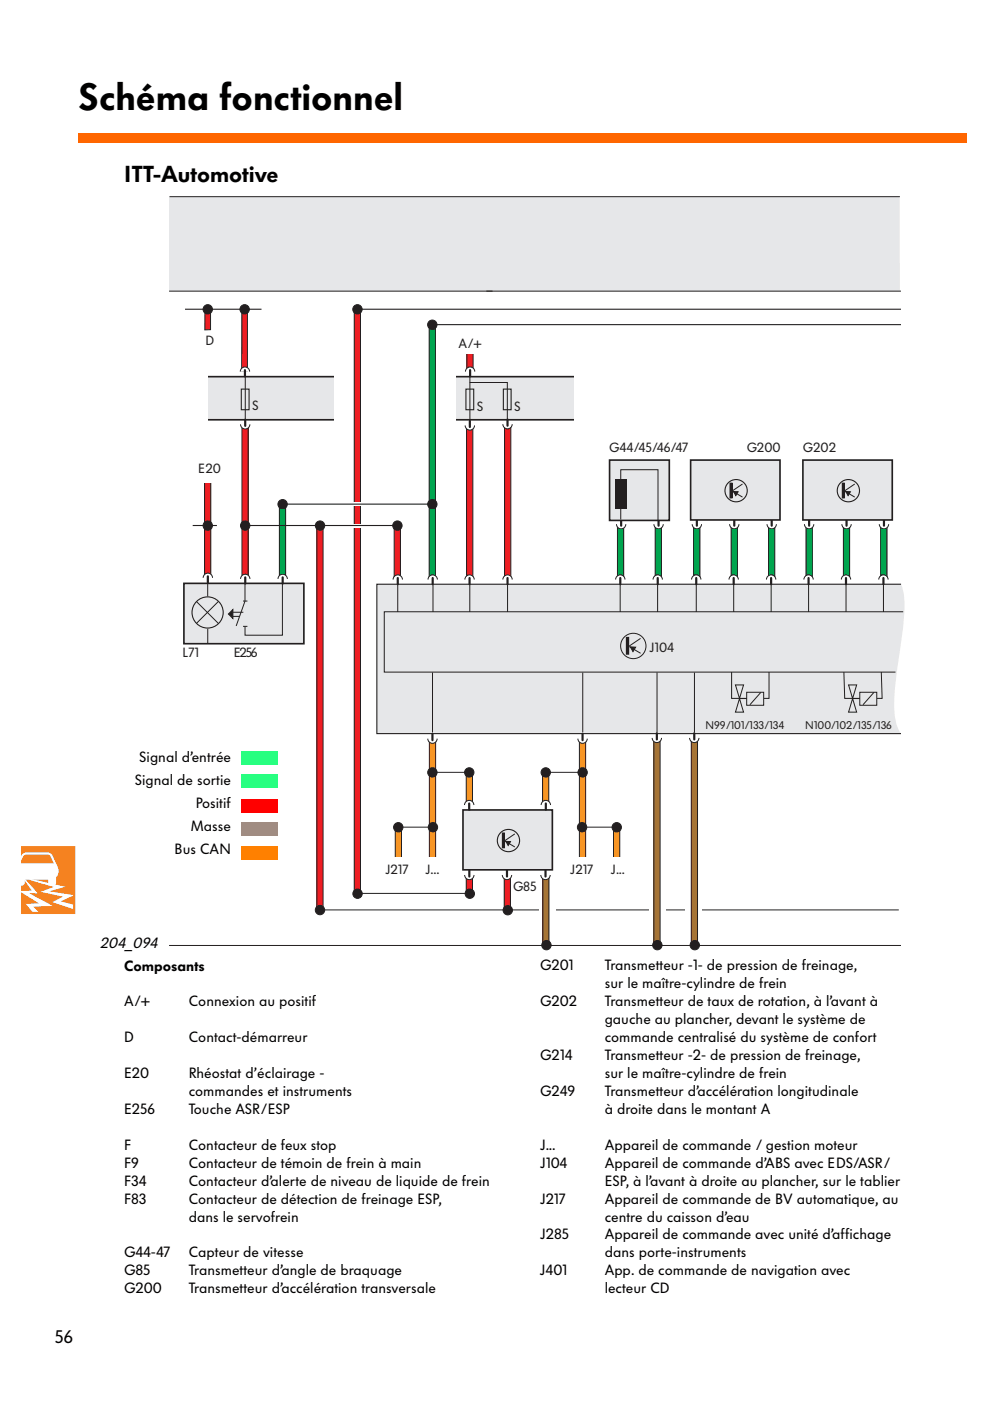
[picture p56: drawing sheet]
<svg xmlns="http://www.w3.org/2000/svg" width="210mm" height="297mm" viewBox="0 0 210 297" stroke-linecap="round" stroke-linejoin="round" font-family="sans-serif">
<defs><g id="words">
<text font-size="8" x="16.6" y="23.3">Schéma fonctionnel</text>
<text font-size="4.8" x="26.4" y="38.6">ITT-Automotive</text>
<text font-size="3.8" x="11.7" y="284.7">56</text>
<text font-size="3.2" x="21.2" y="200.9">204_094</text>
<g font-size="3.1">
<text x="29.5" y="161.6">Signal d’entrée</text>
<text x="28.6" y="166.5">Signal de sortie</text>
<text x="41.5" y="171.4">Positif</text>
<text x="40.5" y="176.3">Masse</text>
<text x="37" y="181.2">Bus CAN</text>
<text x="26.3" y="205.8">Composants</text>
<text x="114.5" y="205.8">G201</text>
<text x="128.2" y="209.6">sur le maître-cylindre de frein</text>
<text x="128.2" y="205.8">Transmetteur -1- de pression de freinage,</text>
<text x="26.3" y="213.4">A/+</text>
<text x="40" y="213.4">Connexion au positif</text>
<text x="114.5" y="213.4">G202</text>
<text x="128.2" y="213.4">Transmetteur de taux de rotation, à l’avant à</text>
<text x="26.3" y="221">D</text>
<text x="40" y="221">Contact-démarreur</text>
<text x="128.2" y="217.2">gauche au plancher, devant le système de</text>
<text x="128.2" y="221">commande centralisé du système de confort</text>
<text x="114.5" y="224.8">G214</text>
<text x="128.2" y="224.8">Transmetteur -2- de pression de freinage,</text>
<text x="26.3" y="228.6">E20</text>
<text x="40" y="232.4">commandes et instruments</text>
<text x="40" y="228.6">Rhéostat d’éclairage -</text>
<text x="114.5" y="232.4">G249</text>
<text x="128.2" y="228.6">sur le maître-cylindre de frein</text>
<text x="128.2" y="232.4">Transmetteur d’accélération longitudinale</text>
<text x="26.3" y="236.2">E256</text>
<text x="40" y="236.2">Touche ASR/ESP</text>
<text x="128.2" y="236.2">à droite dans le montant A</text>
<text x="26.3" y="243.8">F</text>
<text x="40" y="243.8">Contacteur de feux stop</text>
<text x="114.5" y="243.8">J...</text>
<text x="128.2" y="243.8">Appareil de commande / gestion moteur</text>
<text x="26.3" y="247.6">F9</text>
<text x="26.3" y="251.4">F34</text>
<text x="40" y="247.6">Contacteur de témoin de frein à main</text>
<text x="40" y="251.4">Contacteur d’alerte de niveau de liquide de frein</text>
<text x="114.5" y="247.6">J104</text>
<text x="128.2" y="251.4">ESP, à l’avant à droite au plancher, sur le tablier</text>
<text x="128.2" y="247.6">Appareil de commande d’ABS avec EDS/ASR/</text>
<text x="26.3" y="255.2">F83</text>
<text x="40" y="255.2">Contacteur de détection de freinage ESP,</text>
<text x="114.5" y="255.2">J217</text>
<text x="128.2" y="255.2">Appareil de commande de BV automatique, au</text>
<text x="40" y="259">dans le servofrein</text>
<text x="114.5" y="262.8">J285</text>
<text x="128.2" y="259">centre du caisson d’eau</text>
<text x="128.2" y="262.8">Appareil de commande avec unité d’affichage</text>
<text x="26.3" y="266.6">G44-47</text>
<text x="40" y="266.6">Capteur de vitesse</text>
<text x="128.2" y="266.6">dans porte-instruments</text>
<text x="26.3" y="270.4">G85</text>
<text x="26.3" y="274.2">G200</text>
<text x="40" y="270.4">Transmetteur d’angle de braquage</text>
<text x="40" y="274.2">Transmetteur d’accélération transversale</text>
<text x="114.5" y="270.4">J401</text>
<text x="128.2" y="274.2">lecteur CD</text>
<text x="128.2" y="270.4">App. de commande de navigation avec</text>
</g>
<g font-size="2.8" fill="#231f20">
<text x="43.5" y="73.2">D</text>
<text x="97.2" y="73.7">A/+</text>
<text x="53.5" y="86.8">S</text>
<text x="101.1" y="87.1">S</text>
<text x="109" y="87.1">S</text>
<text x="129.2" y="95.9">G44/45/46/47</text>
<text x="158.3" y="95.9">G200</text>
<text x="170.2" y="95.9">G202</text>
<text x="42.1" y="100.4">E20</text>
<text x="38.7" y="139.4">L71</text>
<text x="49.6" y="139.2">E256</text>
<text x="137.7" y="138.2">J104</text>
<text x="81.7" y="185.4">J217</text>
<text x="90.2" y="185.4">J...</text>
<text x="120.9" y="185.4">J217</text>
<text x="129.5" y="185.4">J...</text>
<text x="108.8" y="188.9">G85</text>
</g>
<g font-size="2.3" fill="#231f20">
<text x="149.6" y="154.6">N99/101/133/134</text>
<text x="170.7" y="154.6">N100/102/135/136</text>
</g>
</g></defs>
<path d="M67.8 192.9h122.8" fill="none" stroke="#231f20" stroke-width=".21"/>
<g fill="#fff">
<path d="M114.3 192.2h3.5v1.2h-3.5z"/>
<path d="M137.6 192.2h3.5v1.2h-3.5z"/>
<path d="M145.3 192.2h3.5v1.2h-3.5z"/>
<path d="M58.5 111.2h2.8v.8h-2.8z"/>
</g>
<path d="M146.6 157.1h1.3v43.3h-1.3z" fill="#a67435"/>
<path d="M146.6 157.1h1.3v43.3h-1.3z" fill="none" stroke="#231f20" stroke-width=".21"/>
<path d="M43.4 101.9h1.3v20.1h-1.3z" fill="#ee1d23"/>
<path d="M43.4 101.9h1.3v20.1h-1.3z" fill="none" stroke="#231f20" stroke-width=".21"/>
<path d="M98.9 90.7h1.4v31.7h-1.4z" fill="#ee1d23"/>
<path d="M98.9 90.7h1.4v31.7h-1.4z" fill="none" stroke="#231f20" stroke-width=".21"/>
<path d="M51.3 65.6h1.2v13l-1.3 .1z" fill="#ee1d23"/>
<path d="M51.3 65.6h1.2v13l-1.3 .1z" fill="none" stroke="#231f20" stroke-width=".21"/>
<path d="M99 74.6h1.3v3.7h-1.3z" fill="#ee1d23"/>
<path d="M99 74.6h1.3v3.7h-1.3z" fill="none" stroke="#231f20" stroke-width=".21"/>
<path d="M107 90.5h1.3v31.8h-1.3z" fill="#ee1d23"/>
<path d="M107 90.5h1.3v31.8h-1.3z" fill="none" stroke="#231f20" stroke-width=".21"/>
<path d="M43.5 65.6h1.1v4.3h-1.2z" fill="#ee1d23"/>
<path d="M43.5 65.6h1.1v4.3h-1.2z" fill="none" stroke="#231f20" stroke-width=".21"/>
<path d="M138.6 157.1h1.4v43.3h-1.4z" fill="#a67435"/>
<path d="M138.6 157.1h1.4v43.3h-1.4z" fill="none" stroke="#231f20" stroke-width=".21"/>
<path d="M51.3 90.8h1.3v31.2h-1.3z" fill="#ee1d23"/>
<path d="M51.3 90.8h1.3v31.2h-1.3z" fill="none" stroke="#231f20" stroke-width=".21"/>
<path d="M59.2 106.9h1.4v15.1h-1.4z" fill="#00a54f"/>
<path d="M59.2 106.9h1.4v15.1h-1.4z" fill="none" stroke="#231f20" stroke-width=".21"/>
<path d="M83.6 111.6h1.3v10.7h-1.3z" fill="#ee1d23"/>
<path d="M83.6 111.6h1.3v10.7h-1.3z" fill="none" stroke="#231f20" stroke-width=".21"/>
<path d="M67.2 111.6h1.3v81.3h-1.3z" fill="#ee1d23"/>
<path d="M67.2 111.6h1.3v81.3h-1.3z" fill="none" stroke="#231f20" stroke-width=".21"/>
<path d="M42.7 101.5h2.8v.8h-2.8z" fill="#fff"/>
<path d="M75.1 65.5h1.3v123.9h-1.3z" fill="#ee1d23"/>
<path d="M75.1 65.5h1.3v123.9h-1.3z" fill="none" stroke="#231f20" stroke-width=".21"/>
<path d="M91 68.7h1.3v53.7h-1.3z" fill="#00a54f"/>
<path d="M91 68.7h1.3v53.7h-1.3z" fill="none" stroke="#231f20" stroke-width=".21"/>
<g fill="#fff">
<path d="M74.4 111.2h2.8v.8h-2.8z"/>
<path d="M74.4 106.5h2.8v.8h-2.8z"/>
</g>
<path d="M115.1 186.2h1.3v14.1h-1.3z" fill="#a67435"/>
<path d="M115.1 186.2h1.3v14.1h-1.3z" fill="none" stroke="#231f20" stroke-width=".21"/>
<path d="M106.9 186.2h1.3v6.8h-1.3z" fill="#ee1d23"/>
<path d="M106.9 186.2h1.3v6.8h-1.3z" fill="none" stroke="#231f20" stroke-width=".21"/>
<path d="M98.9 186.2h1.3v3.2h-1.3z" fill="#ee1d23"/>
<path d="M98.9 186.2h1.3v3.2h-1.3z" fill="none" stroke="#231f20" stroke-width=".21"/>
<path d="M98.9 163.7h1.3v6.4h-1.3z" fill="#f7931d"/>
<path d="M98.9 163.7h1.3v6.4h-1.3z" fill="none" stroke="#231f20" stroke-width=".21"/>
<path d="M91 157.1h1.4v25.1h-1.4z" fill="#f7931d"/>
<path d="M91 157.1h1.4v25.1h-1.4zM84.3 175.4h7.4M91.6 163.8h7.8" fill="none" stroke="#231f20" stroke-width=".21"/>
<path d="M83.8 175.3h1.3v6.8h-1.3z" fill="#f7931d"/>
<path d="M83.8 175.3h1.3v6.8h-1.3z" fill="none" stroke="#231f20" stroke-width=".21"/>
<path d="M115 163.7h1.4v6.4h-1.4z" fill="#f7931d"/>
<path d="M115 163.7h1.4v6.4h-1.4z" fill="none" stroke="#231f20" stroke-width=".21"/>
<path d="M122.8 157.3h1.4v24.9h-1.4z" fill="#f7931d"/>
<path d="M122.8 157.3h1.4v24.9h-1.4zM115.8 163.8h7.8M123.5 175.4h7.4" fill="none" stroke="#231f20" stroke-width=".21"/>
<path d="M130.1 175.3h1.3v6.8h-1.3z" fill="#f7931d"/>
<path d="M130.1 175.3h1.3v6.8h-1.3zM75.8 189.4h23.4" fill="none" stroke="#231f20" stroke-width=".21"/>
<path d="M186.8 111.8h1.3v10.6h-1.3z" fill="#00a54f"/>
<path d="M186.8 111.8h1.3v10.6h-1.3z" fill="none" stroke="#231f20" stroke-width=".21"/>
<path d="M178.8 111.8h1.3v10.6h-1.3z" fill="#00a54f"/>
<path d="M178.8 111.8h1.3v10.6h-1.3z" fill="none" stroke="#231f20" stroke-width=".21"/>
<path d="M170.9 111.8h1.3v10.6h-1.3z" fill="#00a54f"/>
<path d="M170.9 111.8h1.3v10.6h-1.3z" fill="none" stroke="#231f20" stroke-width=".21"/>
<path d="M163 111.8h1.3v10.6h-1.3z" fill="#00a54f"/>
<path d="M163 111.8h1.3v10.6h-1.3z" fill="none" stroke="#231f20" stroke-width=".21"/>
<path d="M155 111.8h1.3v10.6h-1.3z" fill="#00a54f"/>
<path d="M155 111.8h1.3v10.6h-1.3z" fill="none" stroke="#231f20" stroke-width=".21"/>
<path d="M147.1 111.8h1.3v10.6h-1.3z" fill="#00a54f"/>
<path d="M147.1 111.8h1.3v10.6h-1.3z" fill="none" stroke="#231f20" stroke-width=".21"/>
<path d="M130.9 111.6h1.3v10.8h-1.3z" fill="#00a54f"/>
<path d="M130.9 111.6h1.3v10.8h-1.3z" fill="none" stroke="#231f20" stroke-width=".21"/>
<path d="M138.9 111.6h1.3v10.8h-1.3z" fill="#00a54f"/>
<path d="M138.9 111.6h1.3v10.8h-1.3z" fill="none" stroke="#231f20" stroke-width=".21"/>
<path d="M79.9 123.9h111.1a20.3 20.3 0 0 1 .4 9.8 129.9 129.9 0 0 0-1.8 16.2 9.7 9.7 0 0 0 1.4 5.6h-111.1z" fill="#e6e7e9"/>
<path d="M191 123.9h-111.1v31.6h111.1" fill="none" stroke="#231f20" stroke-width=".23"/>
<path d="M178.5 111.1h2a.99 .99 0 0 1-1 1 .99 .99 0 0 1-1-1z" fill="#fff"/>
<path d="M178.5 111.1a.99 .99 0 0 0 1 1 .99 .99 0 0 0 1-1" fill="none" stroke="#231f20" stroke-width=".21"/>
<path d="M179.5 110.1v1.4" fill="none" stroke="#231f20" stroke-width=".46"/>
<path d="M186.4 111.1h2a.99 .99 0 0 1-1 1 .99 .99 0 0 1-1-1z" fill="#fff"/>
<path d="M186.4 111.1a.99 .99 0 0 0 1 1 .99 .99 0 0 0 1-1" fill="none" stroke="#231f20" stroke-width=".21"/>
<path d="M187.4 110.1v1.4" fill="none" stroke="#231f20" stroke-width=".46"/>
<path d="M170.6 111.1h1.9a.99 .99 0 0 1-.9 1 .99 .99 0 0 1-1-1z" fill="#fff"/>
<path d="M170.6 111.1a.99 .99 0 0 0 1 1 .99 .99 0 0 0 .9-1M35.8 200.5h155.2" fill="none" stroke="#231f20" stroke-width=".21"/>
<path d="M171.6 110.1v1.4" fill="none" stroke="#231f20" stroke-width=".46"/>
<path d="M52.2 111.4h32.3" fill="none" stroke="#231f20" stroke-width=".23"/>
<circle cx="91.8" cy="175.4" r=".99" fill="#231f20"/>
<circle cx="91.8" cy="175.4" r=".99" fill="none" stroke="#231f20" stroke-width=".21"/>
<path d="M35.8 41.6h154.9l.1 20.1h-155z" fill="#e6e7e9"/>
<path d="M35.9 41.7h154.9M35.8 61.7h155.2" fill="none" stroke="#231f20" stroke-width=".21"/>
<path d="M43.3 79.9h28.3l-.1 9.1h-28.2z" fill="#e6e7e9"/>
<path d="M43.3 79.9h28.3l-.1 9.1h-28.2z" fill="none" stroke="#231f20" stroke-width=".35"/>
<path d="M95.6 79.9h26.6v9.1h-26.6z" fill="#e6e7e9"/>
<path d="M95.6 79.9h26.6v9.1h-26.6z" fill="none" stroke="#231f20" stroke-width=".35"/>
<path d="M51.2 82.5h1.6v4.4h-1.6z" fill="#e6e7e9"/>
<path d="M39.2 65.6h16.2M51.2 82.5h1.6v4.4h-1.6z" fill="none" stroke="#231f20" stroke-width=".23"/>
<path d="M52 79.9v9.1" fill="none" stroke="#231f20" stroke-width=".21"/>
<circle cx="51.9" cy="65.6" r=".99" fill="#231f20"/>
<circle cx="51.9" cy="65.6" r=".99" fill="none" stroke="#231f20" stroke-width=".21"/>
<path d="M51.2 78.1a.99 .99 0 0 1 1.1-.2 .99 .99 0 0 1 .6 .9h-2z" fill="#fff"/>
<path d="M50.9 78.8a.99 .99 0 0 1 1-1 .99 .99 0 0 1 1 1" fill="none" stroke="#231f20" stroke-width=".21"/>
<path d="M51.9 78.5v1.3" fill="none" stroke="#231f20" stroke-width=".46"/>
<circle cx="147.3" cy="200.4" r=".99" fill="#231f20"/>
<circle cx="147.3" cy="200.4" r=".99" fill="none" stroke="#231f20" stroke-width=".21"/>
<g fill="#fff">
<path d="M42.5 79h1.6v10.9h-1.6z"/>
<path d="M154.7 111.1h2a.99 .99 0 0 1-1 1 .99 .99 0 0 1-1-1z"/>
</g>
<path d="M154.7 111.1a.99 .99 0 0 0 1 1 .99 .99 0 0 0 1-1" fill="none" stroke="#231f20" stroke-width=".21"/>
<path d="M155.7 110.1v1.4" fill="none" stroke="#231f20" stroke-width=".46"/>
<path d="M162.6 111.1h2a.99 .99 0 0 1-1 1 .99 .99 0 0 1-1-1z" fill="#fff"/>
<path d="M162.6 111.1a.99 .99 0 0 0 1 1 .99 .99 0 0 0 1-1" fill="none" stroke="#231f20" stroke-width=".21"/>
<path d="M163.6 110.1v1.4" fill="none" stroke="#231f20" stroke-width=".46"/>
<path d="M146.8 111.1h1.9a.99 .99 0 0 1-1 1 .99 .99 0 0 1-.9-1z" fill="#fff"/>
<path d="M146.8 111.1a.99 .99 0 0 0 .9 1 .99 .99 0 0 0 1-1" fill="none" stroke="#231f20" stroke-width=".21"/>
<path d="M147.7 110.1v1.4" fill="none" stroke="#231f20" stroke-width=".46"/>
<path d="M98.2 171.7h18.9v12.7h-18.9z" fill="#e6e7e9"/>
<path d="M98.2 171.7h18.9v12.7h-18.9z" fill="none" stroke="#231f20" stroke-width=".35"/>
<circle cx="107.8" cy="178.2" r="2.36" fill="#e6e7e9"/>
<circle cx="107.8" cy="178.2" r="2.36" fill="none" stroke="#231f20" stroke-width=".23"/>
<path d="M106.7 176.6v3.2" fill="none" stroke="#231f20" stroke-width=".43"/>
<path d="M106.5 176.6h.4v3.2h-.4zM107.1 178.3l2.1 1.3M109.2 176.8l-2.2 1.5" fill="none" stroke="#231f20" stroke-width=".21"/>
<path d="M107.3 178.4h.9l-.5 .9z" fill="#231f20"/>
<path d="M107.3 178.4h.9l-.5 .9z" fill="none" stroke="#231f20" stroke-width=".21"/>
<path d="M98.5 185.5h2a.99 .99 0 0 1-1 1 .99 .99 0 0 1-1-1z" fill="#fff"/>
<path d="M98.5 185.5a.99 .99 0 0 0 1 1 .99 .99 0 0 0 1-1" fill="none" stroke="#231f20" stroke-width=".21"/>
<path d="M99.5 184.5v1.3" fill="none" stroke="#231f20" stroke-width=".46"/>
<circle cx="115.9" cy="200.4" r=".99" fill="#231f20"/>
<circle cx="115.9" cy="200.4" r=".99" fill="none" stroke="#231f20" stroke-width=".21"/>
<path d="M98.8 170a.99 .99 0 0 1 1.1-.2 .99 .99 0 0 1 .6 .9h-2z" fill="#fff"/>
<path d="M98.5 170.7a.99 .99 0 0 1 1-1 .99 .99 0 0 1 1 1" fill="none" stroke="#231f20" stroke-width=".21"/>
<path d="M99.5 170.4v1.3" fill="none" stroke="#231f20" stroke-width=".46"/>
<path d="M106.5 185.5h2a.99 .99 0 0 1-1 1 .99 .99 0 0 1-1-1z" fill="#fff"/>
<path d="M106.5 185.5a.99 .99 0 0 0 1 1 .99 .99 0 0 0 1-1" fill="none" stroke="#231f20" stroke-width=".21"/>
<path d="M107.5 184.5v1.3" fill="none" stroke="#231f20" stroke-width=".46"/>
<path d="M43.4 121.8a.99 .99 0 0 1 1-.2 .99 .99 0 0 1 .7 .9h-2z" fill="#fff"/>
<path d="M43.1 122.5a.99 .99 0 0 1 1-1 .99 .99 0 0 1 1 1" fill="none" stroke="#231f20" stroke-width=".21"/>
<path d="M44.1 122.2v1.3" fill="none" stroke="#231f20" stroke-width=".46"/>
<path d="M103.1 61.7h1.3z" fill="#ee1d23"/>
<path d="M103.1 61.7h1.3z" fill="none" stroke="#231f20" stroke-width=".21"/>
<path d="M98.8 82.5h1.6v4.4h-1.6z" fill="#e6e7e9"/>
<path d="M98.8 82.5h1.6v4.4h-1.6z" fill="none" stroke="#231f20" stroke-width=".23"/>
<path d="M99.6 79.9v9.1" fill="none" stroke="#231f20" stroke-width=".21"/>
<path d="M106.9 122.2a.99 .99 0 0 1 1.1-.2 .99 .99 0 0 1 .6 .9h-2z" fill="#fff"/>
<path d="M106.6 122.9a.99 .99 0 0 1 1-1 .99 .99 0 0 1 1 1" fill="none" stroke="#231f20" stroke-width=".21"/>
<path d="M107.6 122.5v1.4" fill="none" stroke="#231f20" stroke-width=".46"/>
<path d="M98.9 122.2a.99 .99 0 0 1 1-.2 .99 .99 0 0 1 .7 .9h-2z" fill="#fff"/>
<path d="M98.6 122.9a.99 .99 0 0 1 1-1 .99 .99 0 0 1 1 1" fill="none" stroke="#231f20" stroke-width=".21"/>
<path d="M99.6 122.5v1.4" fill="none" stroke="#231f20" stroke-width=".46"/>
<path d="M98.6 90.2h2a.99 .99 0 0 1-1 1 .99 .99 0 0 1-1-1z" fill="#fff"/>
<path d="M98.6 90.2a.99 .99 0 0 0 1 1 .99 .99 0 0 0 1-1" fill="none" stroke="#231f20" stroke-width=".21"/>
<path d="M99.6 89.2v1.3" fill="none" stroke="#231f20" stroke-width=".46"/>
<circle cx="67.8" cy="193" r=".99" fill="#231f20"/>
<circle cx="67.8" cy="193" r=".99" fill="none" stroke="#231f20" stroke-width=".21"/>
<path d="M99 78.1a.99 .99 0 0 1 1.1-.2 .99 .99 0 0 1 .6 .9h-2z" fill="#fff"/>
<path d="M98.7 78.8a.99 .99 0 0 1 1-1 .99 .99 0 0 1 1 1" fill="none" stroke="#231f20" stroke-width=".21"/>
<path d="M99.7 78.5v1.3" fill="none" stroke="#231f20" stroke-width=".46"/>
<path d="M106.7 82.5h1.7v4.4h-1.7z" fill="#e6e7e9"/>
<path d="M106.7 82.5h1.7v4.4h-1.7z" fill="none" stroke="#231f20" stroke-width=".23"/>
<path d="M99.6 81.1h8v7.9" fill="none" stroke="#231f20" stroke-width=".21"/>
<path d="M106.6 89.9h2a.99 .99 0 0 1-1 1 .99 .99 0 0 1-1-1z" fill="#fff"/>
<path d="M106.6 89.9a.99 .99 0 0 0 1 1 .99 .99 0 0 0 1-1" fill="none" stroke="#231f20" stroke-width=".21"/>
<path d="M107.6 88.9v1.4" fill="none" stroke="#231f20" stroke-width=".46"/>
<path d="M130.8 122.2a.99 .99 0 0 1 1.1-.2 .99 .99 0 0 1 .6 .9h-2z" fill="#fff"/>
<path d="M130.5 122.9a.99 .99 0 0 1 1-1 .99 .99 0 0 1 1 1" fill="none" stroke="#231f20" stroke-width=".21"/>
<path d="M131.5 122.5v1.4" fill="none" stroke="#231f20" stroke-width=".46"/>
<path d="M138.8 122.2a.99 .99 0 0 1 1-.2 .99 .99 0 0 1 .6 .9h-1.9z" fill="#fff"/>
<path d="M138.5 122.9a.99 .99 0 0 1 1-1 .99 .99 0 0 1 .9 1" fill="none" stroke="#231f20" stroke-width=".21"/>
<path d="M139.5 122.5v1.4" fill="none" stroke="#231f20" stroke-width=".46"/>
<path d="M146.2 156.5h2a.99 .99 0 0 1-1 .9 .99 .99 0 0 1-1-.9z" fill="#fff"/>
<path d="M146.2 156.5a.99 .99 0 0 0 1 .9 .99 .99 0 0 0 1-.9" fill="none" stroke="#231f20" stroke-width=".21"/>
<path d="M147.2 155.5v1.3" fill="none" stroke="#231f20" stroke-width=".46"/>
<circle cx="44.1" cy="65.6" r=".99" fill="#231f20"/>
<circle cx="44.1" cy="65.6" r=".99" fill="none" stroke="#231f20" stroke-width=".21"/>
<path d="M121.8 79h1.6v10.9h-1.6z" fill="#fff"/>
<circle cx="139.4" cy="200.4" r=".99" fill="#231f20"/>
<circle cx="139.4" cy="200.4" r=".99" fill="none" stroke="#231f20" stroke-width=".21"/>
<path d="M138.3 156.5h2a.99 .99 0 0 1-1 .9 .99 .99 0 0 1-1-.9z" fill="#fff"/>
<path d="M138.3 156.5a.99 .99 0 0 0 1 .9 .99 .99 0 0 0 1-.9" fill="none" stroke="#231f20" stroke-width=".21"/>
<path d="M139.3 155.5v1.3" fill="none" stroke="#231f20" stroke-width=".46"/>
<path d="M98.2 74.2h2.8v.8h-2.8z" fill="#fff"/>
<path d="M59.9 106.9h31.7" fill="none" stroke="#231f20" stroke-width=".23"/>
<circle cx="91.7" cy="106.9" r=".99" fill="#231f20"/>
<circle cx="91.7" cy="106.9" r=".99" fill="none" stroke="#231f20" stroke-width=".21"/>
<path d="M91 122.2a.99 .99 0 0 1 1.1-.2 .99 .99 0 0 1 .6 .9h-2z" fill="#fff"/>
<path d="M90.7 122.9a.99 .99 0 0 1 1-1 .99 .99 0 0 1 1 1" fill="none" stroke="#231f20" stroke-width=".21"/>
<path d="M91.7 122.5v1.4" fill="none" stroke="#231f20" stroke-width=".46"/>
<path d="M39 123.7h25.4v12.8h-25.4z" fill="#e6e7e9"/>
<path d="M39 123.7h25.4v12.8h-25.4z" fill="none" stroke="#231f20" stroke-width=".35"/>
<path d="M49.4 130.7h1.4M49.4 129.8h2.2M51.5 127.4h1M51.5 132.8h1M59.9 123.7v11h-7.9v-1.9" fill="none" stroke="#231f20" stroke-width=".21"/>
<path d="M48.4 130.2l1-1v1.9z" fill="#231f20"/>
<path d="M40.7 126.6l6.6 6.6M44 123.7v2.8M44 133.3v3.1M47.3 126.5l-6.6 6.7M48.4 130.2l1-1v1.9zM51.9 123.7v3.8l-1.8 5.2" fill="none" stroke="#231f20" stroke-width=".21"/>
<circle cx="44" cy="129.9" r="3.3" fill="none" stroke="#231f20" stroke-width=".23"/>
<path d="M51 90h2a.99 .99 0 0 1-1 1 .99 .99 0 0 1-1-1z" fill="#fff"/>
<path d="M51 90a.99 .99 0 0 0 1 1 .99 .99 0 0 0 1-1" fill="none" stroke="#231f20" stroke-width=".21"/>
<path d="M52 89v1.3" fill="none" stroke="#231f20" stroke-width=".46"/>
<path d="M51.3 122a.99 .99 0 0 1 1.1-.2 .99 .99 0 0 1 .6 .9h-2z" fill="#fff"/>
<path d="M51 122.7a.99 .99 0 0 1 1-.9 .99 .99 0 0 1 1 .9" fill="none" stroke="#231f20" stroke-width=".21"/>
<path d="M52 122.4v1.3" fill="none" stroke="#231f20" stroke-width=".46"/>
<circle cx="52" cy="111.4" r=".99" fill="#231f20"/>
<circle cx="52" cy="111.4" r=".99" fill="none" stroke="#231f20" stroke-width=".21"/>
<path d="M59.2 122a.99 .99 0 0 1 1.1-.2 .99 .99 0 0 1 .6 .9h-2z" fill="#fff"/>
<path d="M58.9 122.7a.99 .99 0 0 1 1-.9 .99 .99 0 0 1 1 .9" fill="none" stroke="#231f20" stroke-width=".21"/>
<path d="M59.9 122.4v1.3" fill="none" stroke="#231f20" stroke-width=".46"/>
<circle cx="59.9" cy="106.9" r=".99" fill="#231f20"/>
<circle cx="59.9" cy="106.9" r=".99" fill="none" stroke="#231f20" stroke-width=".21"/>
<circle cx="84.3" cy="111.4" r=".99" fill="#231f20"/>
<circle cx="84.3" cy="111.4" r=".99" fill="none" stroke="#231f20" stroke-width=".21"/>
<path d="M83.6 122.2a.99 .99 0 0 1 1.1-.2 .99 .99 0 0 1 .6 .9h-2z" fill="#fff"/>
<path d="M83.3 122.9a.99 .99 0 0 1 1-1 .99 .99 0 0 1 1 1" fill="none" stroke="#231f20" stroke-width=".21"/>
<path d="M84.3 122.5v1.4" fill="none" stroke="#231f20" stroke-width=".46"/>
<circle cx="67.9" cy="111.4" r=".99" fill="#231f20"/>
<circle cx="67.9" cy="111.4" r=".99" fill="none" stroke="#231f20" stroke-width=".21"/>
<circle cx="44.1" cy="111.4" r=".99" fill="#231f20"/>
<circle cx="44.1" cy="111.4" r=".99" fill="none" stroke="#231f20" stroke-width=".21"/>
<path d="M40.9 111.4h5.1" fill="none" stroke="#231f20" stroke-width=".23"/>
<g fill="#fff">
<path d="M70.9 79h1.6v10.9h-1.6z"/>
<path d="M95 79h1.6v10.9h-1.6z"/>
</g>
<path d="M75.6 65.6h115.4M91.7 68.8h99.3" fill="none" stroke="#231f20" stroke-width=".23"/>
<path d="M114.7 185.5h2a.99 .99 0 0 1-1 1 .99 .99 0 0 1-1-1z" fill="#fff"/>
<path d="M114.7 185.5a.99 .99 0 0 0 1 1 .99 .99 0 0 0 1-1" fill="none" stroke="#231f20" stroke-width=".21"/>
<path d="M115.7 184.5v1.3" fill="none" stroke="#231f20" stroke-width=".46"/>
<circle cx="99.5" cy="163.8" r=".99" fill="#231f20"/>
<circle cx="99.5" cy="163.8" r=".99" fill="none" stroke="#231f20" stroke-width=".21"/>
<path d="M90.7 156.6h2a.99 .99 0 0 1-1 1 .99 .99 0 0 1-1-1z" fill="#fff"/>
<path d="M90.7 156.6a.99 .99 0 0 0 1 1 .99 .99 0 0 0 1-1" fill="none" stroke="#231f20" stroke-width=".21"/>
<path d="M91.7 155.6v1.3" fill="none" stroke="#231f20" stroke-width=".46"/>
<circle cx="91.7" cy="163.8" r=".99" fill="#231f20"/>
<circle cx="91.7" cy="163.8" r=".99" fill="none" stroke="#231f20" stroke-width=".21"/>
<circle cx="84.4" cy="175.4" r=".99" fill="#231f20"/>
<circle cx="84.4" cy="175.4" r=".99" fill="none" stroke="#231f20" stroke-width=".21"/>
<circle cx="123.4" cy="175.4" r=".99" fill="#231f20"/>
<circle cx="123.4" cy="175.4" r=".99" fill="none" stroke="#231f20" stroke-width=".21"/>
<path d="M115 170a.99 .99 0 0 1 1.1-.2 .99 .99 0 0 1 .6 .9h-2z" fill="#fff"/>
<path d="M114.7 170.7a.99 .99 0 0 1 1-1 .99 .99 0 0 1 1 1" fill="none" stroke="#231f20" stroke-width=".21"/>
<path d="M115.7 170.4v1.3" fill="none" stroke="#231f20" stroke-width=".46"/>
<circle cx="115.7" cy="163.8" r=".99" fill="#231f20"/>
<circle cx="115.7" cy="163.8" r=".99" fill="none" stroke="#231f20" stroke-width=".21"/>
<path d="M122.5 156.6h2a.99 .99 0 0 1-1 1 .99 .99 0 0 1-1-1z" fill="#fff"/>
<path d="M122.5 156.6a.99 .99 0 0 0 1 1 .99 .99 0 0 0 1-1" fill="none" stroke="#231f20" stroke-width=".21"/>
<path d="M123.5 155.6v1.3" fill="none" stroke="#231f20" stroke-width=".46"/>
<circle cx="123.5" cy="163.8" r=".99" fill="#231f20"/>
<circle cx="123.5" cy="163.8" r=".99" fill="none" stroke="#231f20" stroke-width=".21"/>
<circle cx="130.8" cy="175.4" r=".99" fill="#231f20"/>
<circle cx="130.8" cy="175.4" r=".99" fill="none" stroke="#231f20" stroke-width=".21"/>
<circle cx="75.8" cy="189.5" r=".99" fill="#231f20"/>
<circle cx="75.8" cy="189.5" r=".99" fill="none" stroke="#231f20" stroke-width=".21"/>
<circle cx="99.6" cy="189.5" r=".99" fill="#231f20"/>
<circle cx="99.6" cy="189.5" r=".99" fill="none" stroke="#231f20" stroke-width=".21"/>
<circle cx="107.7" cy="193" r=".99" fill="#231f20"/>
<circle cx="107.7" cy="193" r=".99" fill="none" stroke="#231f20" stroke-width=".21"/>
<path d="M146.9 122.2a.99 .99 0 0 1 1.1-.2 .99 .99 0 0 1 .6 .9h-2z" fill="#fff"/>
<path d="M146.6 122.9a.99 .99 0 0 1 1-1 .99 .99 0 0 1 1 1" fill="none" stroke="#231f20" stroke-width=".21"/>
<path d="M147.6 122.5v1.4" fill="none" stroke="#231f20" stroke-width=".46"/>
<path d="M154.9 122.2a.99 .99 0 0 1 1-.2 .99 .99 0 0 1 .7 .9h-2z" fill="#fff"/>
<path d="M154.6 122.9a.99 .99 0 0 1 1-1 .99 .99 0 0 1 1 1" fill="none" stroke="#231f20" stroke-width=".21"/>
<path d="M155.6 122.5v1.4" fill="none" stroke="#231f20" stroke-width=".46"/>
<path d="M162.8 122.2a.99 .99 0 0 1 1.1-.2 .99 .99 0 0 1 .6 .9h-2z" fill="#fff"/>
<path d="M162.5 122.9a.99 .99 0 0 1 1-1 .99 .99 0 0 1 1 1" fill="none" stroke="#231f20" stroke-width=".21"/>
<path d="M163.5 122.5v1.4" fill="none" stroke="#231f20" stroke-width=".46"/>
<path d="M170.7 122.2a.99 .99 0 0 1 1.1-.2 .99 .99 0 0 1 .6 .9h-2z" fill="#fff"/>
<path d="M170.4 122.9a.99 .99 0 0 1 1-1 .99 .99 0 0 1 1 1" fill="none" stroke="#231f20" stroke-width=".21"/>
<path d="M171.4 122.5v1.4" fill="none" stroke="#231f20" stroke-width=".46"/>
<path d="M178.7 122.2a.99 .99 0 0 1 1.1-.2 .99 .99 0 0 1 .6 .9h-2z" fill="#fff"/>
<path d="M178.4 122.9a.99 .99 0 0 1 1-1 .99 .99 0 0 1 1 1" fill="none" stroke="#231f20" stroke-width=".21"/>
<path d="M179.4 122.5v1.4" fill="none" stroke="#231f20" stroke-width=".46"/>
<path d="M186.6 122.2a.99 .99 0 0 1 1.1-.2 .99 .99 0 0 1 .6 .9h-2z" fill="#fff"/>
<path d="M186.3 122.9a.99 .99 0 0 1 1-1 .99 .99 0 0 1 1 1" fill="none" stroke="#231f20" stroke-width=".21"/>
<path d="M187.3 122.5v1.4" fill="none" stroke="#231f20" stroke-width=".46"/>
<circle cx="75.8" cy="65.6" r=".99" fill="#231f20"/>
<circle cx="75.8" cy="65.6" r=".99" fill="none" stroke="#231f20" stroke-width=".21"/>
<circle cx="91.7" cy="68.9" r=".99" fill="#231f20"/>
<circle cx="91.7" cy="68.9" r=".99" fill="none" stroke="#231f20" stroke-width=".21"/>
<path d="M170.2 97.5h19v12.7h-19z" fill="#e6e7e9"/>
<path d="M170.2 97.5h19v12.7h-19z" fill="none" stroke="#231f20" stroke-width=".35"/>
<circle cx="179.9" cy="104" r="2.36" fill="#e6e7e9"/>
<circle cx="179.9" cy="104" r="2.36" fill="none" stroke="#231f20" stroke-width=".23"/>
<path d="M178.8 102.4v3.2" fill="none" stroke="#231f20" stroke-width=".43"/>
<path d="M178.6 102.4h.4v3.2h-.4zM179.1 104.2l2.1 1.2M181.2 102.6l-2.1 1.5" fill="none" stroke="#231f20" stroke-width=".21"/>
<path d="M179.3 104.2l1 .1-.5 .8z" fill="#231f20"/>
<path d="M179.3 104.2l1 .1-.5 .8z" fill="none" stroke="#231f20" stroke-width=".21"/>
<path d="M146.4 97.5h19v12.7h-19z" fill="#e6e7e9"/>
<path d="M146.4 97.5h19v12.7h-19z" fill="none" stroke="#231f20" stroke-width=".35"/>
<circle cx="156.1" cy="104" r="2.36" fill="#e6e7e9"/>
<circle cx="156.1" cy="104" r="2.36" fill="none" stroke="#231f20" stroke-width=".23"/>
<path d="M155 102.4v3.2" fill="none" stroke="#231f20" stroke-width=".43"/>
<path d="M154.8 102.4h.4v3.2h-.4zM155.3 104.2l2.1 1.2M157.4 102.6l-2.1 1.5" fill="none" stroke="#231f20" stroke-width=".21"/>
<path d="M155.5 104.2l1 .1-.5 .8z" fill="#231f20"/>
<path d="M155.5 104.2l1 .1-.5 .8z" fill="none" stroke="#231f20" stroke-width=".21"/>
<path d="M138.6 111.1h2a.99 .99 0 0 1-1 1 .99 .99 0 0 1-1-1z" fill="#fff"/>
<path d="M138.6 111.1a.99 .99 0 0 0 1 1 .99 .99 0 0 0 1-1" fill="none" stroke="#231f20" stroke-width=".21"/>
<path d="M139.6 110.1v1.4" fill="none" stroke="#231f20" stroke-width=".46"/>
<path d="M130.7 111.1h2a.99 .99 0 0 1-1 1 .99 .99 0 0 1-1-1z" fill="#fff"/>
<path d="M130.7 111.1a.99 .99 0 0 0 1 1 .99 .99 0 0 0 1-1" fill="none" stroke="#231f20" stroke-width=".21"/>
<path d="M131.7 110.1v1.4" fill="none" stroke="#231f20" stroke-width=".46"/>
<path d="M129.2 97.5h12.7v12.8h-12.7z" fill="#e6e7e9"/>
<path d="M129.2 97.5h12.7v12.8h-12.7z" fill="none" stroke="#231f20" stroke-width=".35"/>
<path d="M131.6 110.2v-10.6h7.9v10.7" fill="none" stroke="#231f20" stroke-width=".21"/>
<path d="M130.4 101.6h2.3v6.3h-2.3z" fill="#231f20"/>
<path d="M191.5 129.7h-110v12.8h108.4M155.1 142.5v5.6h8v-5.6" fill="none" stroke="#231f20" stroke-width=".21"/>
<path d="M155.9 145.2h1.7l-1.7 5.8h1.7z" fill-rule="evenodd" fill="#e6e7e9"/>
<path d="M155.9 145.2h1.7l-1.7 5.8h1.7z" fill="none" stroke="#231f20" stroke-width=".21"/>
<path d="M158.3 146.8h3.6v2.7h-3.6z" fill="#e6e7e9"/>
<path d="M156.7 148.1h1.5M158.3 146.8h3.6v2.7h-3.6zM161.3 146.8l-2.3 2.6M178.9 142.5l.2 5.6h7.9l-.1-5.6" fill="none" stroke="#231f20" stroke-width=".21"/>
<path d="M179.9 145.2h1.7l-1.7 5.8h1.7z" fill-rule="evenodd" fill="#e6e7e9"/>
<path d="M179.9 145.2h1.7l-1.7 5.8h1.7z" fill="none" stroke="#231f20" stroke-width=".21"/>
<path d="M182.3 146.8h3.6v2.7h-3.6z" fill="#e6e7e9"/>
<g fill="none" stroke="#231f20" stroke-width=".21">
<path d="M84.3 124v5.8M91.8 124v5.8M99.6 124v5.8M107.6 124v5.8M131.5 124v5.8M139.4 124v5.8M147.6 124v5.8M155.6 124v5.8M163.5 124v5.8M171.4 124v5.8M179.4 124v5.8M187.3 124v5.8"/>
<path d="M91.7 142.6v12.7M123.6 142.6v12.7M139.3 142.6v12.7M147.2 142.6v12.7M180.7 148.1h1.5M182.3 146.8h3.6v2.7h-3.6zM185.3 146.8l-2.3 2.6"/>
</g>
<circle cx="134.3" cy="137" r="2.69" fill="#e6e7e9"/>
<circle cx="134.3" cy="137" r="2.69" fill="none" stroke="#231f20" stroke-width=".21"/>
<path d="M132.8 135.1h.5v3.6h-.5z" fill="#231f20"/>
<path d="M132.8 135.1h.5v3.6h-.5zM133.4 137.1l2.4 1.4M135.8 135.3l-2.4 1.7" fill="none" stroke="#231f20" stroke-width=".21"/>
<path d="M133.6 137.1l1.2 .1-.6 .9z" fill="#231f20"/>
<path d="M133.6 137.1l1.2 .1-.6 .9z" fill="none" stroke="#231f20" stroke-width=".21"/>
<g fill="#fff">
<path d="M83.3 181.7h2.3v.8h-2.3z"/>
<path d="M90.5 181.7h2.2v.8h-2.2z"/>
<path d="M129.7 181.7h2.2v.8h-2.2z"/>
<path d="M122.5 181.7h2.3v.8h-2.3z"/>
</g>
<path d="M16.6 28.3h188.5v2h-188.5z" fill="#f60"/>
<path d="M4.4 179.2h11.8v14.8h-11.8z" fill="#fff"/>
<path d="M4.4 179.6h11.3v14h-11.3z" fill="#f58220"/>
<path d="M4.4 185.6a.49 .49 0 0 1 .6 .5v1a.41 .41 0 0 1-.6 .4z" fill="#fff"/>
<path d="M4.4 185.6a.49 .49 0 0 1 .6 .5v1a.49 .49 0 0 1-.6 .5" fill="none" stroke="#fff" stroke-width=".46"/>
<path d="M10.7 185.7l.5-.1 .4 .3 .1 1.2-.2 .4-.6 .1-.4-.3-.1-1.2z" fill="#fff"/>
<path d="M10.7 185.7l.5-.1 .4 .3 .1 1.2-.2 .4-.6 .1-.4-.3-.1-1.2z" fill="none" stroke="#fff" stroke-width=".46"/>
<path d="M4.4 183.3h7.4a1.89 1.89 0 0 1-.7 2.9h-6.5l-.2-.1z" fill="#fff"/>
<path d="M4.4 183.3h7.4a1.89 1.89 0 0 1-.7 2.9h-6.7M4.4 182.1l.6-.9 .5-.2h4.7l.7 .4 .8 1.8" fill="none" stroke="#fff" stroke-width=".46"/>
<g fill="#fff">
<path d="M4.9 186.4l.3-.2 2.9 3.2h-1.9l5 2.7-4.1 .1 1.4 1.4h-1.4l-1.7-2 2.8-.1-3.8-2.6 2.3-.1z"/>
<path d="M6 186.5l.6-.1 7.3 1.6-3.4 1 5.3 .8-2.9 1.3 2.9 .8v1.1l-4.7-1.7 2.3-1.2-4.8-1 2.8-1.1z"/>
</g>
<path d="M4.4 179.6h11.3v14h-11.3" fill="none" stroke="#f58220" stroke-width=".46"/>
<path d="M51 159.3h7.9v2.9h-7.9z" fill="#4dff00"/>
<path d="M51 164.2h7.9v2.9h-7.9z" fill="#0ff"/>
<path d="M51 169.4h7.9v2.9h-7.9z" fill="#f00"/>
<path d="M51 174.3h7.9v2.9h-7.9z" fill="#b38066"/>
<path d="M51 179.5h7.9v2.9h-7.9z" fill="#ff8000"/>
<use href="#words"/>
</svg>
